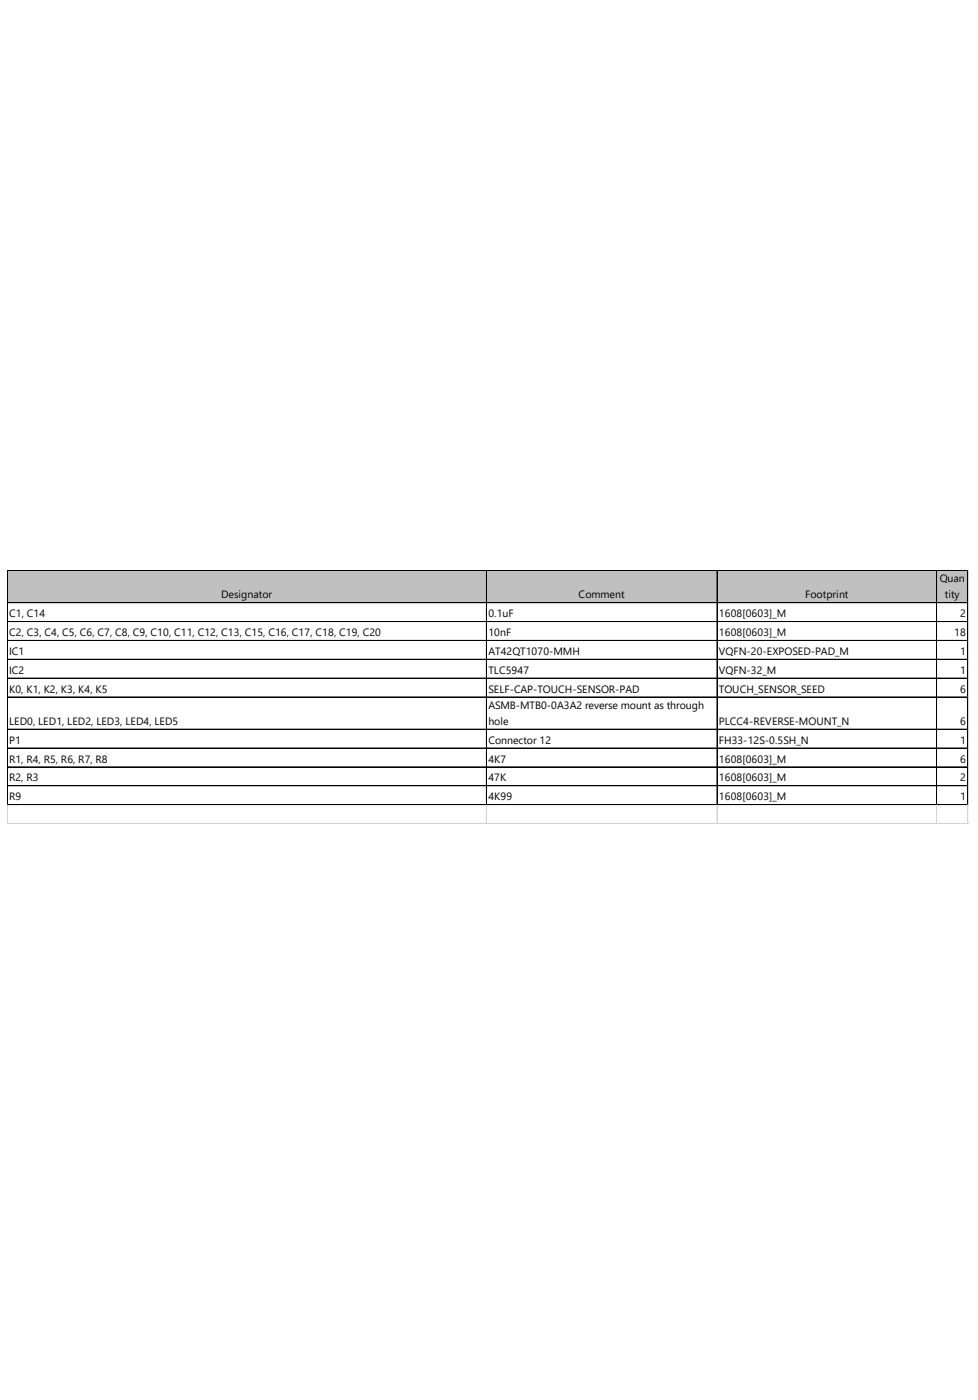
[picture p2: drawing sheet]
<svg xmlns="http://www.w3.org/2000/svg" width="201mm" height="288mm" viewBox="0 0 201 288" stroke-linecap="round" stroke-linejoin="round" font-family="sans-serif">
<defs><g id="words">
<g font-size="2.2">
<text x="193.2" y="119.7">Quan</text>
<text x="45.5" y="123">Designator</text>
<text x="119" y="123">Comment</text>
<text x="165.6" y="123">Footprint</text>
<text x="194.3" y="123">tity</text>
<text x="1.9" y="126.9">C1, C14</text>
<text x="1.9" y="130.8">C2, C3, C4, C5, C6, C7, C8, C9, C10, C11, C12, C13, C15, C16, C17, C18, C19, C20</text>
<text x="100.4" y="126.9">0.1uF</text>
<text x="100.4" y="130.8">10nF</text>
<text x="147.8" y="126.9">1608[0603]_M</text>
<text x="147.8" y="130.8">1608[0603]_M</text>
<text x="196.2" y="130.8">18</text>
<text x="197.4" y="126.9">2</text>
<text x="1.9" y="134.7">IC1</text>
<text x="100.4" y="134.7">AT42QT1070-MMH</text>
<text x="147.8" y="134.7">VQFN-20-EXPOSED-PAD_M</text>
<text x="197.4" y="134.7">1</text>
<text x="1.9" y="138.6">IC2</text>
<text x="1.9" y="142.4">K0, K1, K2, K3, K4, K5</text>
<text x="100.4" y="138.6">TLC5947</text>
<text x="100.4" y="142.4">SELF-CAP-TOUCH-SENSOR-PAD</text>
<text x="147.8" y="138.6">VQFN-32_M</text>
<text x="147.8" y="142.4">TOUCH_SENSOR_SEED</text>
<text x="197.4" y="138.6">1</text>
<text x="197.4" y="142.4">6</text>
<text x="1.9" y="149.1">LED0, LED1, LED2, LED3, LED4, LED5</text>
<text x="100.4" y="145.7">ASMB-MTB0-0A3A2 reverse mount as through</text>
<text x="100.4" y="149.1">hole</text>
<text x="147.8" y="149.1">PLCC4-REVERSE-MOUNT_N</text>
<text x="197.4" y="149.1">6</text>
<text x="1.9" y="152.9">P1</text>
<text x="100.4" y="152.9">Connector 12</text>
<text x="147.8" y="152.9">FH33-12S-0.5SH_N</text>
<text x="197.4" y="152.9">1</text>
<text x="1.9" y="156.8">R1, R4, R5, R6, R7, R8</text>
<text x="1.9" y="160.7">R2, R3</text>
<text x="100.4" y="156.8">4K7</text>
<text x="100.4" y="160.7">47K</text>
<text x="147.8" y="156.8">1608[0603]_M</text>
<text x="147.8" y="160.7">1608[0603]_M</text>
<text x="197.4" y="156.8">6</text>
<text x="197.4" y="160.7">2</text>
<text x="1.9" y="164.6">R9</text>
<text x="100.4" y="164.6">4K99</text>
<text x="147.8" y="164.6">1608[0603]_M</text>
<text x="197.4" y="164.6">1</text>
</g>
</g></defs>
<path d="M1.5 117.3h197.5v6.7h-197.5z" fill="#c0c0c0"/>
<g fill="none" stroke="#000" stroke-width=".21">
<path d="M1.5 117.3v48.2M1.6 117.3h197.4M100 117.4v48.1M100.1 117.4v48.1M147.4 117.4v48.1M147.5 117.4v48.1M192.6 117.4v48.1M199 117.4v48.1M1.6 123.9h197.4M1.6 124h197.4M1.6 127.8h197.4M1.6 131.7h197.4"/>
<path d="M1.6 135.6h197.4M1.6 139.4h197.4M1.6 143.3h197.4M1.6 149.9h197.4M1.6 150h197.4M1.6 153.8h197.4M1.6 157.7h197.4M1.6 161.6h197.4M1.6 165.4h197.4"/>
</g>
<path d="M199 117.3h.1M1.5 165.5v3.9M100 165.5v3.9M100.1 165.5v3.9M147.4 165.5v3.9M147.5 165.5v3.9M192.6 165.5v3.9M199 165.5v3.9" fill="none" stroke="#d4d4d4" stroke-width=".21"/>
<path d="M199 123.9h.1" fill="none" stroke="#d4d4d4" stroke-width=".21"/>
<path d="M199 127.8h.1" fill="none" stroke="#d4d4d4" stroke-width=".21"/>
<path d="M199 131.7h.1" fill="none" stroke="#d4d4d4" stroke-width=".21"/>
<path d="M199 135.6h.1" fill="none" stroke="#d4d4d4" stroke-width=".21"/>
<path d="M199 139.4h.1" fill="none" stroke="#d4d4d4" stroke-width=".21"/>
<path d="M199 143.3h.1" fill="none" stroke="#d4d4d4" stroke-width=".21"/>
<path d="M199 149.9h.1" fill="none" stroke="#d4d4d4" stroke-width=".21"/>
<path d="M199 153.8h.1" fill="none" stroke="#d4d4d4" stroke-width=".21"/>
<path d="M199 157.7h.1" fill="none" stroke="#d4d4d4" stroke-width=".21"/>
<path d="M199 161.6h.1" fill="none" stroke="#d4d4d4" stroke-width=".21"/>
<path d="M199 165.4h.1" fill="none" stroke="#d4d4d4" stroke-width=".21"/>
<path d="M1.5 169.3h197.6M1.5 169.4h197.6" fill="none" stroke="#d4d4d4" stroke-width=".21"/>
<use href="#words"/>
</svg>
